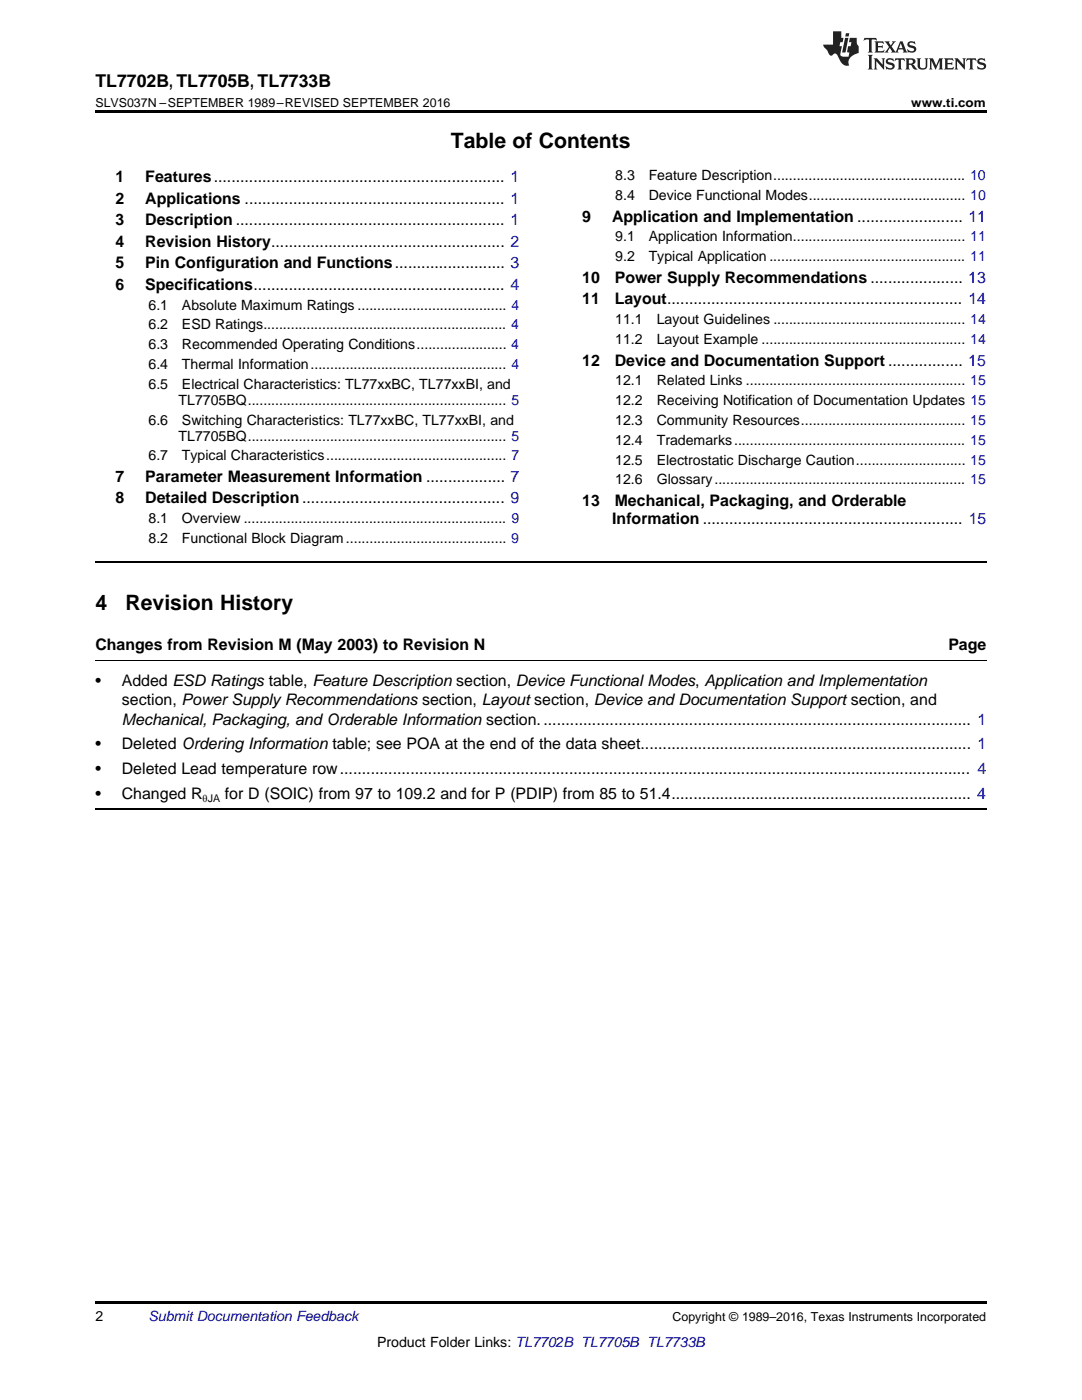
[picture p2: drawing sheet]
<svg xmlns="http://www.w3.org/2000/svg" width="216mm" height="279mm" viewBox="0 0 216 279" stroke-linecap="round" stroke-linejoin="round" font-family="sans-serif">
<defs><g id="words">
<g font-size="4.2">
<text x="90" y="29.6">Table of Contents</text>
<text x="19" y="121.7">4</text>
<text x="25" y="121.7">Revision History</text>
</g>
<text font-size="3.5" x="19" y="17.3">TL7702B, TL7705B, TL7733B</text>
<g font-size="3.2">
<text x="23" y="36.3">1</text>
<text x="23" y="40.6">2</text>
<text x="29" y="36.3">Features.................................................................. 1</text>
<text x="29" y="40.6">Applications ........................................................... 1</text>
<text x="23" y="44.9">3</text>
<text x="29" y="44.9">Description ............................................................. 1</text>
<text x="116.2" y="44.2">9</text>
<text x="122.1" y="44.2">Application and Implementation ........................ 11</text>
<text x="23" y="49.2">4</text>
<text x="23" y="53.6">5</text>
<text x="29" y="49.2">Revision History..................................................... 2</text>
<text x="29" y="53.6">Pin Configuration and Functions......................... 3</text>
<text x="23" y="57.9">6</text>
<text x="29" y="57.9">Specifications......................................................... 4</text>
<text x="116.2" y="56.4">10</text>
<text x="122.7" y="56.4">Power Supply Recommendations ..................... 13</text>
<text x="116.2" y="60.7">11</text>
<text x="122.7" y="60.7">Layout................................................................... 14</text>
<text x="116.2" y="73">12</text>
<text x="122.7" y="73">Device and Documentation Support ................. 15</text>
<text x="23" y="96.2">7</text>
<text x="23" y="100.5">8</text>
<text x="29" y="96.2">Parameter Measurement Information .................. 7</text>
<text x="29" y="100.5">Detailed Description.............................................. 9</text>
<text x="116.2" y="101">13</text>
<text x="122.7" y="101">Mechanical, Packaging, and Orderable</text>
<text x="122.2" y="104.5">Information ........................................................... 15</text>
<text x="19" y="129.8">Changes from Revision M (May 2003) to Revision N</text>
<text x="189.2" y="129.8">Page</text>
<text x="19" y="136.8">•</text>
<text x="24.3" y="136.8">Added ESD Ratings table, Feature Description section, Device Functional Modes, Application and Implementation</text>
<text x="24.3" y="140.7">section, Power Supply Recommendations section, Layout section, Device and Documentation Support section, and</text>
<text x="19" y="149.5">•</text>
<text x="24.3" y="149.5">Deleted Ordering Information table; see POA at the end of the data sheet........................................................................... 1</text>
<text x="24.3" y="144.6">Mechanical, Packaging, and Orderable Information section.................................................................................................. 1</text>
<text x="19" y="154.5">•</text>
<text x="24.3" y="154.5">Deleted Lead temperature row............................................................................................................................................... 4</text>
<text x="19" y="159.4">•</text>
<text x="24.3" y="159.4">Changed R</text>
<text x="44.9" y="159.4">for D (SOIC) from 97 to 109.2 and for P (PDIP) from 85 to 51.4.................................................................... 4</text>
</g>
<g font-size="2.8">
<text x="122.8" y="36">8.3</text>
<text x="129.4" y="36">Feature Description................................................. 10</text>
<text x="122.8" y="39.9">8.4</text>
<text x="129.4" y="39.9">Device Functional Modes........................................ 10</text>
<text x="122.8" y="48.2">9.1</text>
<text x="122.8" y="52.1">9.2</text>
<text x="129.4" y="48.2">Application Information............................................ 11</text>
<text x="129.4" y="52.1">Typical Application .................................................. 11</text>
<text x="29.6" y="61.8">6.1</text>
<text x="29.6" y="65.8">6.2</text>
<text x="36.3" y="61.8">Absolute Maximum Ratings ...................................... 4</text>
<text x="36.3" y="65.8">ESD Ratings.............................................................. 4</text>
<text x="122.8" y="64.7">11.1</text>
<text x="131" y="64.7">Layout Guidelines ................................................. 14</text>
<text x="29.6" y="69.7">6.3</text>
<text x="36.3" y="69.7">Recommended Operating Conditions....................... 4</text>
<text x="122.8" y="68.7">11.2</text>
<text x="131" y="68.7">Layout Example .................................................... 14</text>
<text x="29.6" y="73.7">6.4</text>
<text x="29.6" y="77.6">6.5</text>
<text x="36.3" y="73.7">Thermal Information.................................................. 4</text>
<text x="36.3" y="77.6">Electrical Characteristics: TL77xxBC, TL77xxBI, and</text>
<text x="122.8" y="76.9">12.1</text>
<text x="131" y="76.9">Related Links ........................................................ 15</text>
<text x="35.6" y="80.8">TL7705BQ.................................................................. 5</text>
<text x="122.8" y="80.9">12.2</text>
<text x="131" y="80.9">Receiving Notification of Documentation Updates 15</text>
<text x="29.6" y="84.7">6.6</text>
<text x="35.6" y="87.9">TL7705BQ.................................................................. 5</text>
<text x="36.3" y="84.7">Switching Characteristics: TL77xxBC, TL77xxBI, and</text>
<text x="122.8" y="84.8">12.3</text>
<text x="122.8" y="88.8">12.4</text>
<text x="131" y="84.8">Community Resources.......................................... 15</text>
<text x="131" y="88.8">Trademarks........................................................... 15</text>
<text x="29.6" y="91.9">6.7</text>
<text x="36.3" y="91.9">Typical Characteristics.............................................. 7</text>
<text x="122.8" y="92.7">12.5</text>
<text x="131" y="92.7">Electrostatic Discharge Caution............................ 15</text>
<text x="122.8" y="96.7">12.6</text>
<text x="131" y="96.7">Glossary................................................................ 15</text>
<text x="29.6" y="104.4">8.1</text>
<text x="36.3" y="104.4">Overview ................................................................... 9</text>
<text x="29.6" y="108.4">8.2</text>
<text x="36.3" y="108.4">Functional Block Diagram......................................... 9</text>
<text x="19" y="263.6">2</text>
<text x="75.2" y="268.9">Product Folder Links: TL7702B TL7705B TL7733B</text>
</g>
<text font-size="2.8" fill="#0000c8" x="29.6" y="263.6">Submit Documentation Feedback</text>
<g font-size="2.5">
<text x="19" y="21.4">SLVS037N –SEPTEMBER 1989–REVISED SEPTEMBER 2016</text>
<text x="181.8" y="21.4">www.ti.com</text>
<text x="134.2" y="263.6">Copyright © 1989–2016, Texas Instruments Incorporated</text>
</g>
<text font-size="2.1" x="40.4" y="160.1">θJA</text>
</g></defs>
<path d="M19 22h177.8v.5h-177.8zM19 259.7h177.8v.5h-177.8z" fill="#000"/>
<path d="M19 112.1h177.8M19 161.4h177.8" fill="none" stroke="#000" stroke-width=".35"/>
<path d="M19 131.9h177.8" fill="none" stroke="#000" stroke-width=".2"/>
<g fill="#231f20">
<path d="M172.5 7.6l-.1 .5 .4-.2h.6v.1v2.1l-.2 .4h.9l-.2-.4v-2.1l.1-.1h.5l.5 .2-.2-.5zM174.5 8.3l.2 .3v1.5l-.2 .4h1.8l.2-.6a1.04 1.04 0 0 1-1.3 .2v-.7h.6l.3 .2v-.6l-.3 .2h-.6v-.6l.8-.1 .4 .3-.2-.5zM176.5 8.3l.9 1.1-.9 1.1h.8l-.2-.2 .4-.7 .5 .7-.2 .2h1.5l-.2-.2 .2-.4h.9l.1 .4-.2 .2h1l-.3-.3-.7-1.9h-.5l-.9 2-.8-1 .9-1h-.8l.1 .3-.4 .5-.3-.6 .1-.2zM179.7 8.6l.4 1h-.7zM181.3 8.4a.63 .63 0 0 0-.2 .7 .63 .63 0 0 0 .6 .4l.6 .2 .1 .2a.75 .75 0 0 1-.7 .4 .75 .75 0 0 1-.6-.5l.1 .7 .1-.1a1.11 1.11 0 0 0 1.5-.6 1.13 1.13 0 0 0-1.2-.8l-.1-.4a1.04 1.04 0 0 1 1.2 .2l-.2-.5-.2 .1-.4-.2zM173.2 10.9l.2 .4v2.2l-.2 .4h1l-.3-.4v-2.2l.3-.4zM174.3 11.6l.3 .4v1.5l-.3 .4h.8l-.2-.4v-1.3l1.5 1.7v-1.9l.2-.4h-.7l.2 .4v.9l-1.1-1.3zM177 11.8a.62 .62 0 0 0-.2 .7 .62 .62 0 0 0 .6 .4l.6 .1 .1 .3a.76 .76 0 0 1-.7 .3 .76 .76 0 0 1-.7-.4l.2 .7 .1-.1a1.11 1.11 0 0 0 1.5-.6 1.13 1.13 0 0 0-1.2-.8l-.1-.4a1.04 1.04 0 0 1 1.2 .2l-.2-.6-.2 .1-.5-.1zM178.7 11.6l-.2 .6a.61 .61 0 0 1 .8-.3v1.6l-.2 .4h.9l-.2-.4v-1.6a.63 .63 0 0 1 .7 .3l-.1-.6zM180.6 11.6l.3 .4v1.5l-.3 .4h1l-.2-.2-.1-.8 .6 .2a.76 .76 0 0 0 1.2 .7l-1-1a.58 .58 0 0 0 .6-.5 .58 .58 0 0 0-.5-.6zM181.4 11.9h.1a.45 .45 0 0 1 .5 .1 .45 .45 0 0 1 .1 .5l-.8 .2zM182.9 11.6l.2 .2a2.17 2.17 0 0 0 .3 1.9 .99 .99 0 0 0 1.6-.6v-1.1l.2-.4h-.7l.2 .2a1.92 1.92 0 0 1-.2 1.8 .6 .6 0 0 1-.9-.5v-1.1l.2-.4zM185.4 11.6l.2 .4v1.5l-.2 .4h.7l-.2-.4v-1.4l.8 1.8 .8-1.8v1.4l-.2 .4h.9l-.2-.4v-1.5l.2-.4h-.8l-.6 1.5-.6-1.5zM188.4 11.6l.2 .4v1.5l-.2 .4h1.8l.1-.6a1.04 1.04 0 0 1-1.2 .1v-.6h.5l.4 .2v-.6l-.4 .2h-.5v-.7h.8l.3 .3-.1-.6zM190.5 11.6l.2 .4v1.5l-.2 .4h.7l-.2-.4v-1.3l1.5 1.7v-1.9l.2-.4h-.7l.2 .4v.9l-1.1-1.3zM192.9 11.6l-.1 .6a.61 .61 0 0 1 .7-.3l.1 1.6-.3 .4h1l-.3-.4 .1-1.6a.63 .63 0 0 1 .7 .3l-.1-.6zM195.2 11.8a.62 .62 0 0 0-.2 .7 .62 .62 0 0 0 .6 .4l.6 .1 .1 .3a.76 .76 0 0 1-.7 .3 .76 .76 0 0 1-.6-.4l.1 .7 .1-.1a1.11 1.11 0 0 0 1.6-.6 1.13 1.13 0 0 0-1.3-.8l-.1-.4a1.04 1.04 0 0 1 1.2 .2l-.1-.6-.2 .1-.5-.1z"/>
<path d="M166.2 6.3v2.6h-1.9v.4l.8 .9a.91 .91 0 0 0 1 .8 .56 .56 0 0 1 .5-.3 .56 .56 0 0 1 .5 .3l.4 .8a1.53 1.53 0 0 0 1.9 1.2 1.54 1.54 0 0 1 1-2.1l.9-.3v-1.4a1.52 1.52 0 0 1-.4-1.6h-1.3l-.2 .8h.5l-.2 .8h-.5l-.1 1v.2l.4 .1-.2 .8a1.93 1.93 0 0 1-1.6-.3l.3-1.8h-.5l.2-.8h.4l.2-.8h-.4v-1.3zM168.6 7.6l-.6 2.9h.7l.6-2.9zM168.8 6.6l-.1 .7h.6l.2-.7z"/>
</g>
<use href="#words"/>
</svg>
